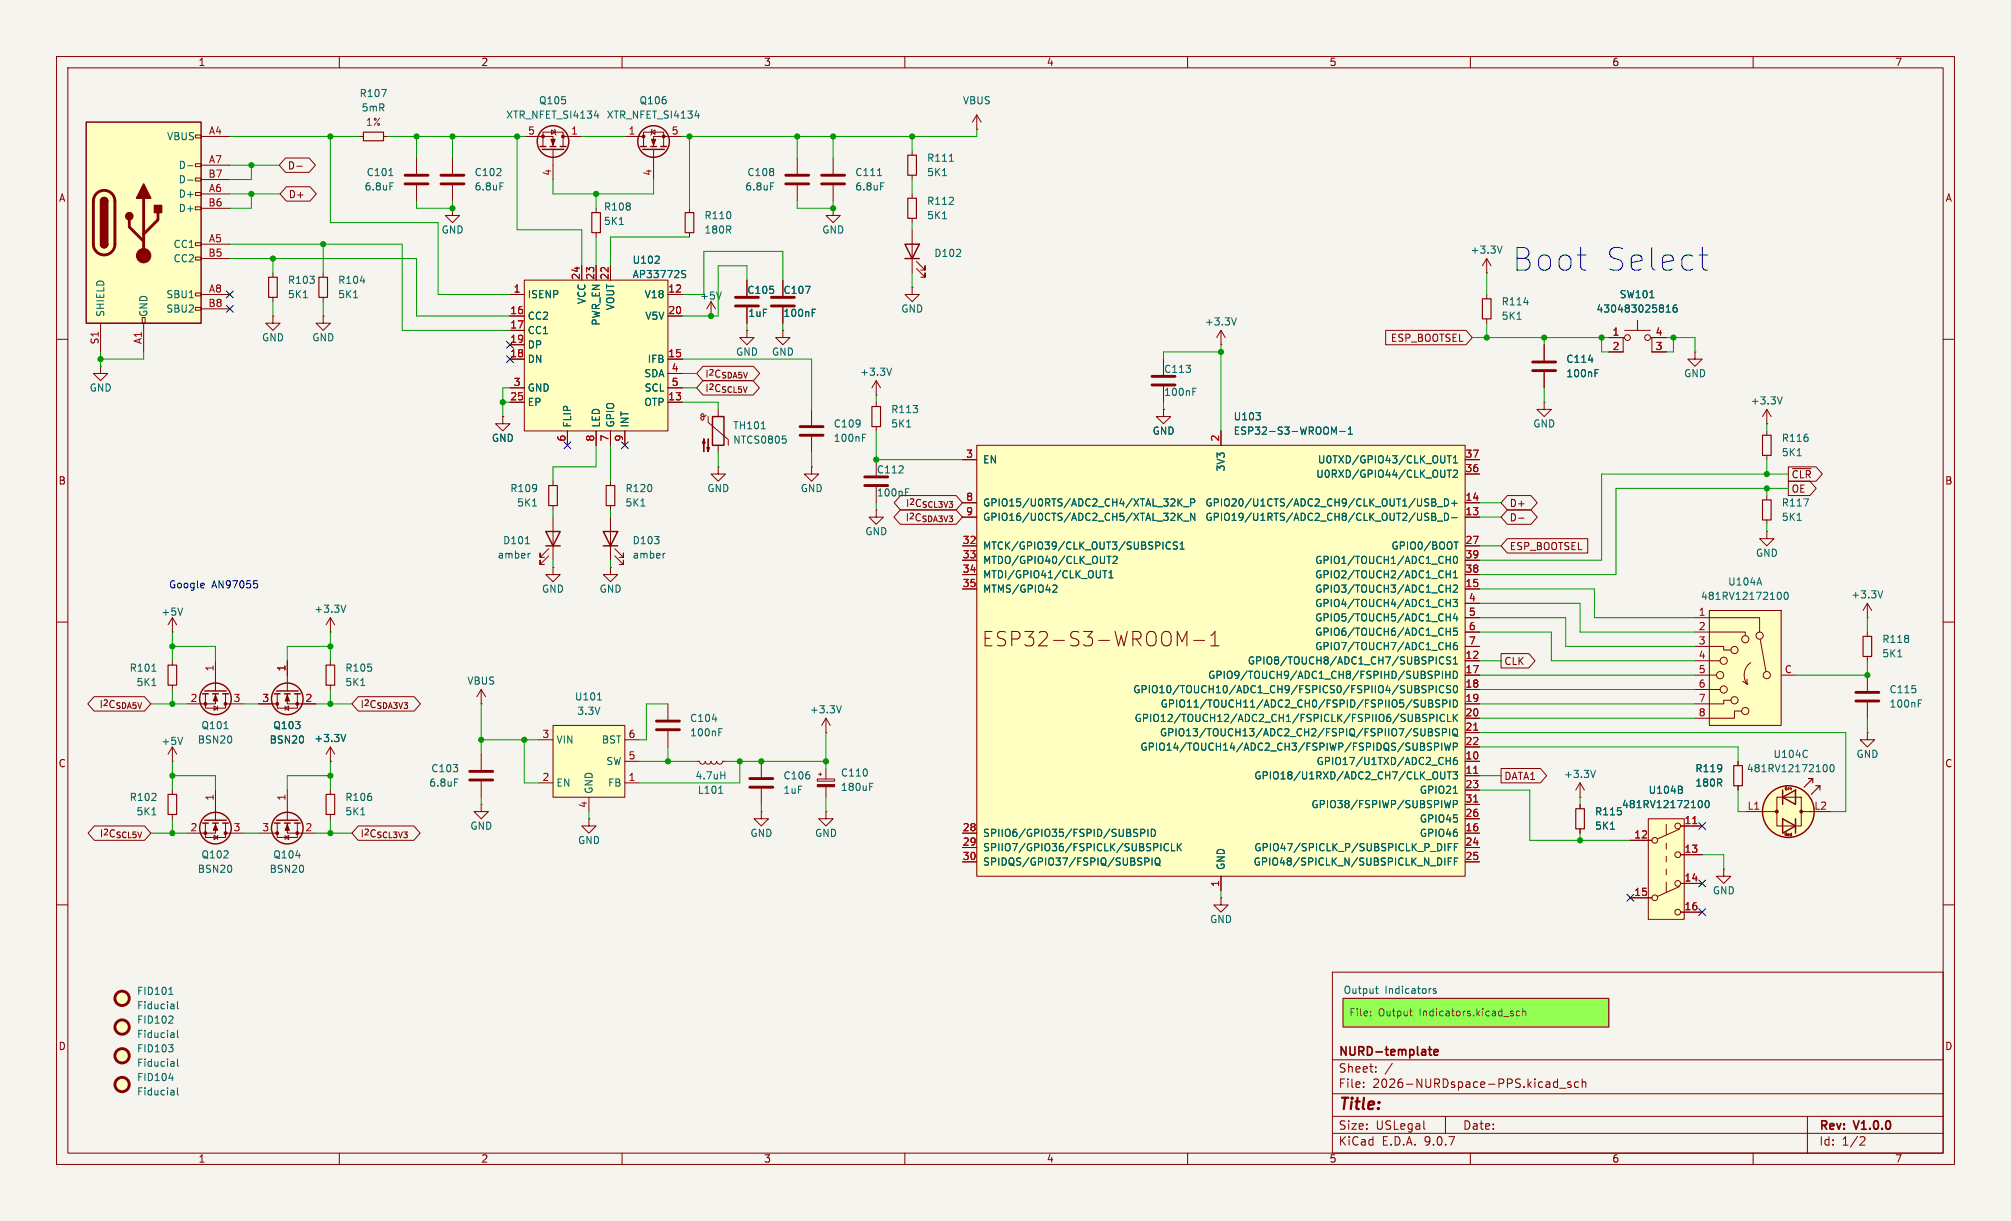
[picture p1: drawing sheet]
<svg xmlns="http://www.w3.org/2000/svg" width="356mm" height="216mm" viewBox="0 0 356 216" stroke-linecap="round" stroke-linejoin="round" font-family="sans-serif">
<defs><g id="words">
<g font-size="5.6" fill="#0000c2">
<text x="267.2" y="48.3">Boot</text>
<text x="283.4" y="48.3">Select</text>
</g>
<text font-size="3.5" fill="#840000" x="173.6" y="114.5">ESP32-S3-WROOM-1</text>
<text font-size="2.8" fill="#840000" x="236.6" y="196.8">Title:</text>
<g font-size="2.1" fill="#840000">
<text x="236.6" y="189.9">Sheet:</text>
<text x="236.6" y="187.1">NURD-template</text>
<text x="236.6" y="192.6">File:</text>
<text x="242.7" y="192.6">2026-NURDspace-PPS.kicad_sch</text>
<text x="236.6" y="202.8">KiCad</text>
<text x="236.6" y="200">Size:</text>
<text x="243.3" y="200">USLegal</text>
<text x="244.3" y="202.8">E.D.A.</text>
<text x="251.9" y="202.8">9.0.7</text>
<text x="258.6" y="200">Date:</text>
<text x="321.6" y="200.2">Rev:</text>
<text x="321.6" y="202.8">Id:</text>
<text x="325.7" y="202.8">1/2</text>
<text x="328" y="200.2">V1.0.0</text>
</g>
<g font-size="1.8" fill="#840000">
<text x="35" y="11.9">1</text>
<text x="85" y="11.9">2</text>
<text x="135" y="11.9">3</text>
<text x="185" y="11.9">4</text>
<text x="235" y="11.9">5</text>
<text x="285" y="11.9">6</text>
<text x="335" y="11.9">7</text>
<text x="10.3" y="35.9">A</text>
<text x="50.8" y="30.2">D-</text>
<text x="51" y="35.2">D+</text>
<text x="343.9" y="35.9">A</text>
<text x="245.8" y="60.6">ESP_BOOTSEL</text>
<text x="124.6" y="69.5">I^{2}C_{SCL5V}</text>
<text x="124.6" y="67">I^{2}C_{SDA5V}</text>
<text x="10.3" y="85.9">B</text>
<text x="160" y="89.9">I^{2}C_{SCL3V3}GPIO15/U0RTS/ADC2_CH4/XTAL_32K_P</text>
<text x="266.9" y="89.9">D+</text>
<text x="316.7" y="87.3">OE</text>
<text x="316.7" y="84.8">~{CLR}</text>
<text x="343.9" y="85.9">B</text>
<text x="160" y="92.4">I^{2}C_{SDA3V3}GPIO16/U0CTS/ADC2_CH5/XTAL_32K_N</text>
<text x="266.9" y="92.4">D-</text>
<text x="266.9" y="97.5">ESP_BOOTSEL</text>
<text x="265.9" y="117.8">CLK</text>
<text x="17.5" y="125.4">I^{2}C_{SDA5V}</text>
<text x="63.7" y="125.4">I^{2}C_{SDA3V3}</text>
<text x="10.3" y="135.9">C</text>
<text x="343.9" y="135.9">C</text>
<text x="265.9" y="138.1">DATA1</text>
<text x="17.5" y="148.3">I^{2}C_{SCL5V}</text>
<text x="63.7" y="148.3">I^{2}C_{SCL3V3}</text>
<text x="10.3" y="185.9">D</text>
<text x="343.9" y="185.9">D</text>
<text x="35" y="205.8">1</text>
<text x="85" y="205.8">2</text>
<text x="135" y="205.8">3</text>
<text x="185" y="205.8">4</text>
<text x="235" y="205.8">5</text>
<text x="285" y="205.8">6</text>
<text x="335" y="205.8">7</text>
</g>
<g font-size="1.8" fill="#006464">
<text x="63.5" y="17.4">R107</text>
<text x="63.9" y="19.9">5mR</text>
<text x="89.4" y="21.2">XTR_NFET_SI4134</text>
<text x="95.2" y="18.6">Q105</text>
<text x="107.2" y="21.2">XTR_NFET_SI4134</text>
<text x="113" y="18.6">Q106</text>
<text x="170.2" y="18.6">VBUS</text>
<text x="29.4" y="25">VBUS</text>
<text x="163.8" y="28.8">R111</text>
<text x="31.5" y="30.1">D-</text>
<text x="31.5" y="32.6">D-</text>
<text x="31.5" y="35.2">D+</text>
<text x="64.4" y="33.9">6.8uF</text>
<text x="64.7" y="31.3">C101</text>
<text x="83.8" y="31.3">C102</text>
<text x="83.8" y="33.9">6.8uF</text>
<text x="131.7" y="33.9">6.8uF</text>
<text x="132" y="31.3">C108</text>
<text x="151.1" y="31.3">C111</text>
<text x="151.1" y="33.9">6.8uF</text>
<text x="163.8" y="31.3">5K1</text>
<text x="31.5" y="37.7">D+</text>
<text x="78" y="41.5">GND</text>
<text x="106.7" y="37.4">R108</text>
<text x="106.7" y="40">5K1</text>
<text x="124.5" y="39">R110</text>
<text x="124.5" y="41.5">180R</text>
<text x="145.3" y="41.5">GND</text>
<text x="163.8" y="36.4">R112</text>
<text x="163.8" y="39">5K1</text>
<text x="30.6" y="44">CC1</text>
<text x="30.6" y="46.6">CC2</text>
<text x="111.8" y="46.8">U102</text>
<text x="165.1" y="45.6">D102</text>
<text x="259.9" y="45.1">+3.3V</text>
<text x="29.3" y="52.9">SBU1</text>
<text x="50.8" y="50.4">R103</text>
<text x="50.8" y="52.9">5K1</text>
<text x="59.7" y="50.4">R104</text>
<text x="59.7" y="52.9">5K1</text>
<text x="93.2" y="52.9">ISENP</text>
<text x="103.7" y="53.9" transform="rotate(-90 103.7 53.9)">VCC</text>
<text x="111.8" y="49.4">AP33772S</text>
<text x="113.9" y="52.9">V18</text>
<text x="123.7" y="53.2">+5V</text>
<text x="132" y="52.2">C105</text>
<text x="138.4" y="52.2">C107</text>
<text x="286.3" y="52.9">SW101</text>
<text x="18.6" y="56.1" transform="rotate(-90 18.6 56.1)">SHIELD</text>
<text x="26.3" y="56.1" transform="rotate(-90 26.3 56.1)">GND</text>
<text x="29.3" y="55.5">SBU2</text>
<text x="93.2" y="56.7">CC2</text>
<text x="93.2" y="59.3">CC1</text>
<text x="106.3" y="57.7" transform="rotate(-90 106.3 57.7)">PWR_EN</text>
<text x="108.8" y="55" transform="rotate(-90 108.8 55)">VOUT</text>
<text x="114" y="56.7">V5V</text>
<text x="132.2" y="56.2">1uF</text>
<text x="138.4" y="56.2">100nF</text>
<text x="159.3" y="55.5">GND</text>
<text x="213" y="57.8">+3.3V</text>
<text x="265.4" y="54.2">R114</text>
<text x="265.4" y="56.7">5K1</text>
<text x="282.2" y="55.5">430483025816</text>
<text x="46.2" y="60.6">GND</text>
<text x="55.1" y="60.6">GND</text>
<text x="93.2" y="61.8">DP</text>
<text x="93.2" y="64.4">DN</text>
<text x="114.4" y="64.4">IFB</text>
<text x="130.1" y="63.1">GND</text>
<text x="136.4" y="63.1">GND</text>
<text x="276.9" y="64.4">C114</text>
<text x="15.8" y="69.4">GND</text>
<text x="93.2" y="69.4">GND</text>
<text x="93.2" y="72">EP</text>
<text x="113.8" y="66.9">SDA</text>
<text x="113.8" y="72">OTP</text>
<text x="113.9" y="69.4">SCL</text>
<text x="152" y="66.6">+3.3V</text>
<text x="205.7" y="66.1">C113</text>
<text x="205.7" y="70.2">100nF</text>
<text x="276.9" y="66.9">100nF</text>
<text x="297.7" y="66.9">GND</text>
<text x="309.5" y="71.7">+3.3V</text>
<text x="101.2" y="75.7" transform="rotate(-90 101.2 75.7)">FLIP</text>
<text x="106.3" y="75.7" transform="rotate(-90 106.3 75.7)">LED</text>
<text x="108.8" y="75.7" transform="rotate(-90 108.8 75.7)">GPIO</text>
<text x="111.4" y="75.7" transform="rotate(-90 111.4 75.7)">INT</text>
<text x="129.5" y="76.1">TH101</text>
<text x="147.3" y="75.8">C109</text>
<text x="157.5" y="73.3">R113</text>
<text x="157.5" y="75.8">5K1</text>
<text x="203.7" y="77.1">GND</text>
<text x="218.1" y="74.5">U103</text>
<text x="218.1" y="77.1">ESP32-S3-WROOM-1</text>
<text x="271" y="75.8">GND</text>
<text x="86.9" y="78.3">GND</text>
<text x="129.5" y="78.7">NTCS0805</text>
<text x="147.3" y="78.3">100nF</text>
<text x="154.9" y="83.9">C112</text>
<text x="173.7" y="82.1">EN</text>
<text x="216.8" y="83.5" transform="rotate(-90 216.8 83.5)">3V3</text>
<text x="232.9" y="82.1">U0TXD/GPIO43/CLK_OUT1</text>
<text x="315" y="78.3">R116</text>
<text x="315" y="80.9">5K1</text>
<text x="90.1" y="87.2">R109</text>
<text x="91.3" y="89.8">5K1</text>
<text x="110.5" y="87.2">R120</text>
<text x="110.5" y="89.8">5K1</text>
<text x="125" y="87.2">GND</text>
<text x="141.5" y="87.2">GND</text>
<text x="154.9" y="88">100nF</text>
<text x="173.7" y="89.8">GPIO15/U0RTS/ADC2_CH4/XTAL_32K_P</text>
<text x="213" y="89.8">GPIO20/U1CTS/ADC2_CH9/CLK_OUT1/USB_D+</text>
<text x="232.6" y="84.7">U0RXD/GPIO44/CLK_OUT2</text>
<text x="315" y="89.8">R117</text>
<text x="152.9" y="94.8">GND</text>
<text x="173.7" y="92.3">GPIO16/U0CTS/ADC2_CH5/XTAL_32K_N</text>
<text x="213" y="92.3">GPIO19/U1RTS/ADC2_CH8/CLK_OUT2/USB_D-</text>
<text x="315" y="92.3">5K1</text>
<text x="87.9" y="99">amber</text>
<text x="88.9" y="96.4">D101</text>
<text x="111.8" y="96.4">D103</text>
<text x="111.8" y="99">amber</text>
<text x="173.7" y="97.4">MTCK/GPIO39/CLK_OUT3/SUBSPICS1</text>
<text x="173.7" y="99.9">MTDO/GPIO40/CLK_OUT2</text>
<text x="232.5" y="99.9">GPIO1/TOUCH1/ADC1_CH0</text>
<text x="245.9" y="97.4">GPIO0/BOOT</text>
<text x="310.4" y="98.7">GND</text>
<text x="95.7" y="105">GND</text>
<text x="105.9" y="105">GND</text>
<text x="173.7" y="102.5">MTDI/GPIO41/CLK_OUT1</text>
<text x="173.7" y="105">MTMS/GPIO42</text>
<text x="232.5" y="102.5">GPIO2/TOUCH2/ADC1_CH1</text>
<text x="232.5" y="105">GPIO3/TOUCH3/ADC1_CH2</text>
<text x="232.5" y="107.5">GPIO4/TOUCH4/ADC1_CH3</text>
<text x="300.7" y="106.3">481RV12172100</text>
<text x="305.5" y="103.7">U104A</text>
<text x="327.3" y="106">+3.3V</text>
<text x="28.4" y="109.1">+5V</text>
<text x="55.5" y="108.6">+3.3V</text>
<text x="232.5" y="110.1">GPIO5/TOUCH5/ADC1_CH4</text>
<text x="232.5" y="112.6">GPIO6/TOUCH6/ADC1_CH5</text>
<text x="332.7" y="113.9">R118</text>
<text x="22.8" y="119">R101</text>
<text x="61" y="119">R105</text>
<text x="220.5" y="117.7">GPIO8/TOUCH8/ADC1_CH7/SUBSPICS1</text>
<text x="232.5" y="115.2">GPIO7/TOUCH7/ADC1_CH6</text>
<text x="332.7" y="116.4">5K1</text>
<text x="24" y="121.5">5K1</text>
<text x="61" y="121.5">5K1</text>
<text x="82.5" y="121.3">VBUS</text>
<text x="101.6" y="124.1">U101</text>
<text x="200.3" y="122.8">GPIO10/TOUCH10/ADC1_CH9/FSPICS0/FSPIIO4/SUBSPICS0</text>
<text x="205.1" y="125.3">GPIO11/TOUCH11/ADC2_CH0/FSPID/FSPIIO5/SUBSPID</text>
<text x="213.5" y="120.2">GPIO9/TOUCH9/ADC1_CH8/FSPIHD/SUBSPIHD</text>
<text x="334" y="122.8">C115</text>
<text x="334" y="125.3">100nF</text>
<text x="28.4" y="131.9">+5V</text>
<text x="34.9" y="131.7">BSN20</text>
<text x="35.5" y="129.1">Q101</text>
<text x="47.6" y="131.7">BSN20</text>
<text x="48.2" y="129.1">Q103</text>
<text x="55.5" y="131.4">+3.3V</text>
<text x="98.3" y="131.7">VIN</text>
<text x="102" y="126.6">3.3V</text>
<text x="106.3" y="131.7">BST</text>
<text x="121.9" y="127.9">C104</text>
<text x="121.9" y="130.4">100nF</text>
<text x="143.1" y="126.3">+3.3V</text>
<text x="200.5" y="127.9">GPIO12/TOUCH12/ADC2_CH1/FSPICLK/FSPIIO6/SUBSPICLK</text>
<text x="205" y="130.4">GPIO13/TOUCH13/ADC2_CH2/FSPIQ/FSPIIO7/SUBSPIQ</text>
<text x="76.2" y="136.8">C103</text>
<text x="107.1" y="135.5">SW</text>
<text x="148.6" y="137.5">C110</text>
<text x="201.6" y="132.9">GPIO14/TOUCH14/ADC2_CH3/FSPIWP/FSPIDQS/SUBSPIWP</text>
<text x="232.7" y="135.5">GPIO17/U1TXD/ADC2_CH6</text>
<text x="276.5" y="137.8">+3.3V</text>
<text x="299.7" y="136.8">R119</text>
<text x="308.8" y="136.8">481RV12172100</text>
<text x="313.5" y="134.2">U104C</text>
<text x="328.2" y="134.2">GND</text>
<text x="22.8" y="141.8">R102</text>
<text x="61" y="141.8">R106</text>
<text x="75.8" y="139.3">6.8uF</text>
<text x="98.3" y="139.3">EN</text>
<text x="105" y="140.5" transform="rotate(-90 105 140.5)">GND</text>
<text x="107.4" y="139.3">FB</text>
<text x="122.9" y="138">4.7uH</text>
<text x="123.3" y="140.6">L101</text>
<text x="138.4" y="138">C106</text>
<text x="138.4" y="140.6">1uF</text>
<text x="148.6" y="140.1">180uF</text>
<text x="221.7" y="138">GPIO18/U1RXD/ADC2_CH7/CLK_OUT3</text>
<text x="231.8" y="143.1">GPIO38/FSPIWP/SUBSPIWP</text>
<text x="251" y="140.6">GPIO21</text>
<text x="286.7" y="143.1">481RV12172100</text>
<text x="291.4" y="140.6">U104B</text>
<text x="299.7" y="139.3">180R</text>
<text x="24" y="144.4">5K1</text>
<text x="61" y="144.4">5K1</text>
<text x="83.1" y="146.9">GND</text>
<text x="102.1" y="149.5">GND</text>
<text x="132.6" y="148.2">GND</text>
<text x="144" y="148.2">GND</text>
<text x="173.7" y="148.2">SPIIO6/GPIO35/FSPID/SUBSPID</text>
<text x="251" y="145.6">GPIO45</text>
<text x="251" y="148.2">GPIO46</text>
<text x="281.9" y="144.4">R115</text>
<text x="281.9" y="146.9">5K1</text>
<text x="34.9" y="154.5">BSN20</text>
<text x="35.5" y="152">Q102</text>
<text x="47.6" y="154.5">BSN20</text>
<text x="48.2" y="152">Q104</text>
<text x="173.7" y="150.7">SPIIO7/GPIO36/FSPICLK/SUBSPICLK</text>
<text x="173.7" y="153.3">SPIDQS/GPIO37/FSPIQ/SUBSPIQ</text>
<text x="216.8" y="153.9" transform="rotate(-90 216.8 153.9)">GND</text>
<text x="221.6" y="153.3">GPIO48/SPICLK_N/SUBSPICLK_N_DIFF</text>
<text x="221.7" y="150.7">GPIO47/SPICLK_P/SUBSPICLK_P_DIFF</text>
<text x="302.8" y="158.3">GND</text>
<text x="213.9" y="163.4">GND</text>
<text x="24.1" y="176.1">FID101</text>
<text x="24.1" y="178.7">Fiducial</text>
<text x="237.5" y="175.8">Output</text>
<text x="244.9" y="175.8">Indicators</text>
<text x="24.1" y="181.2">FID102</text>
<text x="24.1" y="183.7">Fiducial</text>
<text x="24.1" y="186.3">FID103</text>
<text x="24.1" y="191.4">FID104</text>
<text x="24.1" y="188.8">Fiducial</text>
<text x="24.1" y="193.9">Fiducial</text>
</g>
<g font-size="1.8" fill="#a90000">
<text x="36.8" y="23.9">A4</text>
<text x="93.3" y="23.9">5</text>
<text x="100.9" y="23.9">1</text>
<text x="111.1" y="23.9">1</text>
<text x="118.7" y="23.9">5</text>
<text x="36.8" y="29">A7</text>
<text x="36.8" y="31.5">B7</text>
<text x="36.8" y="34">A6</text>
<text x="97.5" y="31.2" transform="rotate(-90 97.5 31.2)">4</text>
<text x="115.3" y="31.2" transform="rotate(-90 115.3 31.2)">4</text>
<text x="36.8" y="36.6">B6</text>
<text x="36.8" y="45.5">B5</text>
<text x="36.8" y="42.9">A5</text>
<text x="36.8" y="51.8">A8</text>
<text x="90.7" y="51.8">1</text>
<text x="102.6" y="49.6" transform="rotate(-90 102.6 49.6)">24</text>
<text x="105.2" y="49.6" transform="rotate(-90 105.2 49.6)">23</text>
<text x="107.7" y="49.6" transform="rotate(-90 107.7 49.6)">22</text>
<text x="118.1" y="51.8">12</text>
<text x="36.8" y="54.4">B8</text>
<text x="90.1" y="55.6">16</text>
<text x="90.1" y="58.2">17</text>
<text x="118.1" y="55.6">20</text>
<text x="285" y="59.4">1</text>
<text x="292.7" y="59.4">4</text>
<text x="17.5" y="61" transform="rotate(-90 17.5 61)">S1</text>
<text x="25.1" y="60.9" transform="rotate(-90 25.1 60.9)">A1</text>
<text x="90.1" y="60.7">19</text>
<text x="90.1" y="63.2">18</text>
<text x="118.1" y="63.2">15</text>
<text x="118.7" y="65.8">4</text>
<text x="285" y="62">2</text>
<text x="292.7" y="62">3</text>
<text x="90.1" y="70.9">25</text>
<text x="90.7" y="68.3">3</text>
<text x="118.1" y="70.9">13</text>
<text x="118.7" y="68.3">5</text>
<text x="100.1" y="78.2" transform="rotate(-90 100.1 78.2)">6</text>
<text x="105.2" y="78.2" transform="rotate(-90 105.2 78.2)">8</text>
<text x="107.7" y="78.2" transform="rotate(-90 107.7 78.2)">7</text>
<text x="110.2" y="78.2" transform="rotate(-90 110.2 78.2)">9</text>
<text x="170.7" y="81">3</text>
<text x="215.6" y="78.2" transform="rotate(-90 215.6 78.2)">2</text>
<text x="259" y="81">37</text>
<text x="259" y="83.6">36</text>
<text x="170.7" y="88.6">8</text>
<text x="259" y="88.6">14</text>
<text x="170.7" y="91.2">9</text>
<text x="259" y="91.2">13</text>
<text x="170.1" y="96.3">32</text>
<text x="170.1" y="98.8">33</text>
<text x="170.1" y="101.3">34</text>
<text x="259" y="96.3">27</text>
<text x="259" y="98.8">39</text>
<text x="259" y="101.3">38</text>
<text x="170.1" y="103.9">35</text>
<text x="259" y="103.9">15</text>
<text x="259.6" y="106.4">4</text>
<text x="259.6" y="109">5</text>
<text x="259.6" y="111.5">6</text>
<text x="300.3" y="109">1</text>
<text x="300.3" y="111.5">2</text>
<text x="37.8" y="118.8" transform="rotate(-90 37.8 118.8)">1</text>
<text x="50.5" y="118.8" transform="rotate(-90 50.5 118.8)">1</text>
<text x="259" y="116.6">12</text>
<text x="259" y="119.1">17</text>
<text x="259.6" y="114">7</text>
<text x="300.3" y="114">3</text>
<text x="300.3" y="116.6">4</text>
<text x="300.3" y="119.1">5</text>
<text x="315.5" y="119.1">C</text>
<text x="33.6" y="124.2">2</text>
<text x="41.2" y="124.2">3</text>
<text x="46.3" y="124.2">3</text>
<text x="53.9" y="124.2">2</text>
<text x="259" y="121.7">18</text>
<text x="259" y="124.2">19</text>
<text x="300.3" y="121.7">6</text>
<text x="300.3" y="124.2">7</text>
<text x="95.8" y="130.6">3</text>
<text x="111.1" y="130.6">6</text>
<text x="259" y="126.7">20</text>
<text x="259" y="129.3">21</text>
<text x="259" y="131.8">22</text>
<text x="300.3" y="126.7">8</text>
<text x="111.1" y="134.4">5</text>
<text x="259" y="134.4">10</text>
<text x="259" y="136.9">11</text>
<text x="37.8" y="141.7" transform="rotate(-90 37.8 141.7)">1</text>
<text x="50.5" y="141.7" transform="rotate(-90 50.5 141.7)">1</text>
<text x="95.8" y="138.2">2</text>
<text x="103.9" y="142.9" transform="rotate(-90 103.9 142.9)">4</text>
<text x="111.1" y="138.2">1</text>
<text x="259" y="139.4">23</text>
<text x="259" y="142">31</text>
<text x="308.9" y="143.3">L1</text>
<text x="320.7" y="143.3">L2</text>
<text x="33.6" y="147.1">2</text>
<text x="41.2" y="147.1">3</text>
<text x="46.3" y="147.1">3</text>
<text x="53.9" y="147.1">2</text>
<text x="170.1" y="147.1">28</text>
<text x="170.1" y="149.6">29</text>
<text x="259" y="144.5">26</text>
<text x="259" y="147.1">16</text>
<text x="259" y="149.6">24</text>
<text x="288.9" y="148.3">12</text>
<text x="297.8" y="145.8">11</text>
<text x="170.1" y="152.1">30</text>
<text x="259" y="152.1">25</text>
<text x="297.8" y="150.9">13</text>
<text x="297.8" y="156">14</text>
<text x="215.6" y="156.9" transform="rotate(-90 215.6 156.9)">1</text>
<text x="288.9" y="158.5">15</text>
<text x="297.8" y="161">16</text>
</g>
<text font-size="1.8" fill="#840084" x="64.6" y="22.5">1%</text>
<g font-size="1.8" fill="#0000c2">
<text x="29.8" y="104.2">Google</text>
<text x="37.4" y="104.2">AN97055</text>
</g>
<g font-size="1.8" fill="#725600">
<text x="238.5" y="180">File:</text>
<text x="243.7" y="180">Output</text>
<text x="251.1" y="180">Indicators.kicad_sch</text>
</g>
<g font-size=".7" fill="#840000">
<text x="315.4" y="139.9">Grn</text>
<text x="315.4" y="148">Red</text>
</g>
</g></defs>
<path d="M0 0h355.6v215.9h-355.6z" fill="#f5f4ef" stroke="#f5f4ef" stroke-width=".18"/>
<g fill="none" stroke="#840000" stroke-width=".18">
<path d="M10 10h335.6v195.9h-335.6zM12 12h331.6v191.9h-331.6zM60 10v2M110 10v2M160 10v2M210 10v2M260 10v2M310 10v2M48.3 55.9v1.3h-1.3l1.3 1.2 1.2-1.2h-1.2M48.3 55.9h.1M10 60h2M343.6 60h2"/>
<path d="M10 110h2M343.6 110h2M10 160h2M235.6 171.9h108v32h-108zM237.5 176.5h47v5.1h-47zM343.6 160h2M235.6 197.4h108M235.6 193.4h108M235.6 187.4h108M241.1 192.1v.2M241.1 191.4v.1M243.3 189.4v.2"/>
<path d="M243.3 188.7v.1M246.2 188l-1.3 1.9M251.8 199.6l.2 .1M255.6 197.4v3M274.8 192.2h.6M274.8 191.4h.6M275.4 190.8v1.5M275.8 192.4h1.1M277.8 191.4l-.4-.1-.2 .2 .1 .2 .5 .2v.3h-.6M279.1 191.4l-.4-.1-.3 .3v.4l.2 .2h.5M279.8 191.4l.2-.1 .3 .1 .1 .9M279.8 190.8v1.5"/>
<path d="M319.6 197.4v6.5M60 203.9v2M110 203.9v2M160 203.9v2M210 203.9v2M235.6 200.4h108M260 203.9v2M310 203.9v2M329.1 201l.5 .1 .2 .3-1 1.1h1"/>
</g>
<path d="M252.6 185.6h.6M252.8 185.1v1.3l.4 .2M253.6 186.1l.7-.2-.1-.3h-.4l-.2 .2 .1 .7h.5" fill="none" stroke="#840000" stroke-width=".3"/>
<path d="M237.5 176.5h47v5.1h-47z" fill="#93ff52" stroke="#93ff52" stroke-width=".18"/>
<path d="M243.2 174.8h.5M243.4 174.4v1.1l.3 .2M253.9 174.9l-.3-.1-.2 .2 .1 .2 .4 .1v.3h-.5" fill="none" stroke="#006464" stroke-width=".18"/>
<path d="M242.4 179.5v.1M242.4 178.8v.2M249.2 178.8h.5M249.6 179.6h.1M268.7 178.8h-.3l-.3 .2 .1 .6h.5M269.3 178.9l.1-.1h.4v.8M269.3 178.4v1.2" fill="none" stroke="#725600" stroke-width=".18"/>
<path d="M291.5 144.8h6.3v17.8h-6.3z" fill="#ffffc2"/>
<g fill="none" stroke="#840000" stroke-width=".18">
<path d="M288.3 148.6h3.8M288.3 158.8h3.8M291.5 144.8h6.3v17.8h-6.3zM294.6 145.8v1.8M294.6 149.1v1M294.6 151.4v1M294.6 153.7v1M294.6 156v1.7M297 146.6l-3.9 1.7M297 156.8l-3.9 1.7M297.2 146.1h3.8M297.2 151.1h3.8"/>
<path d="M297.2 156.2h3.8M297.2 161.3h3.8"/>
<circle cx="292.6" cy="148.6" r=".51"/>
<circle cx="292.6" cy="158.8" r=".51"/>
<circle cx="296.7" cy="151.1" r=".51"/>
<circle cx="296.7" cy="156.2" r=".51"/>
<circle cx="296.7" cy="146.1" r=".51"/>
<circle cx="296.7" cy="161.3" r=".51"/>
</g>
<path d="M299.3 145.6h.8" fill="none" stroke="#a90000" stroke-width=".18"/>
<path d="M297.2 139.6l.3 .3v.3l-.2 .1M297.3 139.1l.2 .2-.2 .3M300.5 141.6l.1-.1a.68 .68 0 0 1 .4 .7 .68 .68 0 0 1-.4 .6h-.1M301.6 141.7l.2-.2a.68 .68 0 0 1 .4 .7 .68 .68 0 0 1-.4 .6l-.2-.1-.1-.4z" fill="none" stroke="#006464" stroke-width=".18"/>
<path d="M15.2 21.6h20.4v35.6h-20.4z" fill="#ffffc2"/>
<g fill="none" stroke="#840000" stroke-width=".18">
<path d="M34.5 23.9h1.1v.5h-1.1zM34.5 29h1.1v.5h-1.1zM34.5 31.5h1.1v.5h-1.1zM34.5 34h1.1v.5h-1.1zM34.5 36.6h1.1v.5h-1.1zM35.6 24.1h5M35.6 29.2h5M35.6 31.8h5M35.6 34.3h5M35.6 36.8h5M17.8 57.2v5M25.1 56.1h.6v1.1h-.6z"/>
<path d="M25.4 57.2v5M34.5 42.9h1.1v.5h-1.1zM34.5 45.5h1.1v.5h-1.1zM34.5 51.8h1.1v.5h-1.1zM34.5 54.4h1.1v.5h-1.1zM35.6 43.2h5M35.6 45.7h5M35.6 52.1h5M35.6 54.6h5"/>
</g>
<path d="M15.2 21.6h20.4v35.6h-20.4zM17.8 35.6a.64 .64 0 0 1 .6-.7 .64 .64 0 0 1 .6 .7M17.8 43.2a.64 .64 0 0 0 .6 .6 .64 .64 0 0 0 .6-.6" fill="none" stroke="#840000" stroke-width=".25"/>
<path d="M17.1 34.2a1.9 1.9 0 0 1 2-.4 1.9 1.9 0 0 1 1.2 1.8v7.6a1.91 1.91 0 0 1-1.9 1.9 1.91 1.91 0 0 1-1.9-1.9v-7.8l.2-.6zM22.9 38.9v1.2l2.5 2.6M25.4 35.1v10.1M27.9 37.6v1.3l-2.5 2.5" fill="none" stroke="#840000" stroke-width=".51"/>
<g fill="#840000" stroke="#840000" stroke-width=".25">
<path d="M17.8 35.6h1.2v7.6h-1.2z"/>
<path d="M18 35.1a.64 .64 0 0 1 .7-.1 .64 .64 0 0 1 .3 .6h-1.2z"/>
<path d="M17.8 43.2h1.2a.64 .64 0 0 1-.6 .6 .64 .64 0 0 1-.6-.6z"/>
<path d="M25.4 32.5l1.3 2.6h-2.6z"/>
<path d="M27.3 36.3h1.3v1.3h-1.3z"/>
<circle cx="22.9" cy="38.2" r=".63"/>
</g>
<circle cx="25.4" cy="45.2" r="1.27" fill="#840000" stroke="#840000" stroke-width=".18"/>
<path d="M33.2 29.3h.9M33.2 31.8h.9" fill="none" stroke="#006464" stroke-width=".18"/>
<path d="M172.7 78.7h86.4v76.2h-86.4z" fill="#ffffc2"/>
<g fill="none" stroke="#840000" stroke-width=".18">
<path d="M92.7 24.1h5.1v1.8M96 25.9v-2.5h3.6v2.5M97.5 23l.7 .4-.7 .3zM97.8 26.4v5.4M98 22.9l.2 .1v.7l.1 .2M99.6 24.1h3.3M48.3 48.3v.7M48.3 52.6v.7M57.1 55.9v1.3h-1.2l1.2 1.2 1.3-1.2h-1.3M57.1 55.9h.1M57.1 48.3v.7M57.1 52.6v.7"/>
<path d="M262.9 48.3h.1M262.9 45.7v2.6M262.9 52.1v.7M262.9 56.4v.8M262.9 45.7l-.8 1.3M262.9 45.7l.8 1.3M284.5 59.7h2.5M287.3 59.7h-.3v2.5h-2.5M287.3 58.4h4.5M289.6 56.6v1.8M291.8 59.7h.3v2.5h2.5M292.1 59.7h2.5"/>
<path d="M17.8 64.8v1.2h-1.3l1.3 1.3 1.2-1.3h-1.2M17.8 64.8h.1M88.9 73.7v1.2h-1.3l1.3 1.3 1.3-1.3h-1.3M88.9 73.7h.1M124.5 73.4v.7l-.2 .2-.3-.1-.2-.4M124.5 73.4l-.3-.2-.2 .2 .1 .2 .3 .1 .4-.3M125.2 73.7v1l3.6 3v1M127 72.4v1.3M127 78.7v1.3M172.7 78.7h86.4v76.2h-86.4zM205.7 72.4v1.3h-1.2l1.2 1.2 1.3-1.2h-1.3M205.7 72.4h.1"/>
<path d="M205.7 63.5v2.8M205.7 68.3v2.8M215.9 76.2v2.5M299.7 62.2v1.3h-1.3l1.3 1.3 1.3-1.3h-1.3M299.7 62.2h.1M97 98.3l-1.5 1.5v-.7v.7h.8M97 97l-1.5 1.6v-.8v.8h.8M97.8 85.1v.8M97.8 89.4v.8M97.8 91.4v7.7M127 82.6v1.2h-1.3l1.3 1.3 1.3-1.3h-1.3M127 82.6h.1"/>
<path d="M170.2 81.3h2.5M170.2 96.5h2.5M170.2 99.1h2.5M259.1 81.3h2.5M259.1 96.5h2.5M259.1 99.1h2.5M259.1 83.8h2.5M259.1 88.9h2.5M259.1 91.4h2.5M312.4 94v1.3h-1.3l1.3 1.2 1.3-1.2h-1.3M312.4 94h.1M312.4 87.6v.8"/>
<path d="M312.4 91.9v.8M30.5 111.8h.1M30.5 109.2l-.8 1.3M30.5 109.2l.7 1.3M30.5 109.2v2.6M58.4 111.8h.1M58.4 109.2l-.7 1.3M58.4 109.2l.8 1.3M58.4 109.2v2.6M170.2 101.6h2.5M170.2 104.1h2.5M209 113.5l.9-1.8v2.5"/>
<path d="M211.1 113.2h1.9M214.1 114.2h1.5M214.1 112.4l.7-.7v2.5M259.1 101.6h2.5M259.1 104.1h2.5M259.1 106.7h2.5M259.1 109.2h2.5M259.1 111.8h2.5M259.1 114.3h2.5M259.1 116.8h2.5M259.1 119.4h2.5M259.1 121.9h2.5"/>
<path d="M259.1 124.5h2.5M259.1 127h2.5M259.1 129.5h2.5M259.1 132.1h2.5M259.1 134.6h2.5M259.1 137.2h2.5M259.1 139.7h2.5M170.2 147.3h2.5M170.2 149.9h2.5M170.2 152.4h2.5M215.9 158.8v1.2h-1.3l1.3 1.3 1.3-1.3h-1.3M215.9 158.8h.1"/>
<path d="M215.9 154.9v2.6M259.1 147.3h2.5M259.1 149.9h2.5M259.1 152.4h2.5M259.1 142.2h2.5M259.1 144.8h2.5M304.8 153.7v1.2h-1.3l1.3 1.3 1.3-1.3h-1.3M304.8 153.7h.1"/>
<circle cx="287.8" cy="59.7" r=".51"/>
<circle cx="291.3" cy="59.7" r=".51"/>
</g>
<g fill="none" stroke="#006464" stroke-width=".18">
<path d="M105.1 20.5h.8M105.7 20.1v.8M53.6 52.6h.8M62.5 52.6h.7M63.7 49.7h.8M265.6 43.5l-.4 1.3M268.3 56.5h.7M269.5 53.5h.8M291.7 52.6h.8M294.6 55.2h.8M294.6 54.3l.4-.4v1.3M296.5 53.9l-.4 .1a.86 .86 0 0 0 0 1.2l.4-.1 .1-.5-.3-.2h-.2l-.3 .2"/>
<path d="M134.6 75.8h.7M138.4 77.1h.6M138.8 77.6l.2 .2v.3l-.2 .3M210.9 69.3h.5M210.9 68.7h.6M222.1 73h.8l-.5 .5M222.8 73.6v.5M235.9 76.4l.4-.9v1.3M236.9 76.3h1M238.4 76.8h.7M238.4 75.9l.4-.4v1.3M92.9 96.1h.7"/>
<path d="M93.7 97.8l-.2 .1M94.2 89.5h.7M195.7 98.4h.8M196.1 98.4v1.2M196.8 98.5l.5-.1 .2 .3-.7 .9h.7M207 96a.6 .6 0 0 0-.9 .4 .6 .6 0 0 0 .6 .7l.3-.1M208.2 95.9l-.5-.1-.2 .2v.3l.6 .3 .1 .3-.3 .2-.4-.1M208.3 88.2v1.3M208.3 90.7v1.3M208.5 88.8l.5 .7M208.5 91.3l.5 .7M208.7 97.1h.7"/>
<path d="M208.7 96.2l.3-.4v1.3M209 88.2l-.7 .7M209 90.7l-.7 .8M209.3 89.6h.9M209.3 92.1h.9M210.5 88.9l.6-.1 .2-.2-.1-.3-.7-.1v1.3M211.3 90.7v1.3l-.8-1.3v1.3M252.5 90.7l.1 .1M252.6 91.5v.4M253.2 88.2h.4l.3 .3-.3 .3 .3 .1v.3l-.2 .3h-.5zM253.2 90.7h.4l.3 .3-.3 .4 .3 .1v.3l-.2 .2h-.5zM253.2 88.8h.4"/>
<path d="M253.2 91.4h.4M254.2 89.6h.9M254.2 92.1h.9M255.4 88.2a.64 .64 0 0 1 .8 .6 .64 .64 0 0 1-.8 .7zM255.4 90.7a.64 .64 0 0 1 .8 .7 .64 .64 0 0 1-.8 .6zM255.7 99h.8M255.9 80.6h.7M255.9 83.1h.7M256.3 80.6v1.3M256.3 83.1v1.3M256.5 98.4v1.2M256.7 89h1"/>
<path d="M256.7 91.5h1M257 81.9h.7M257 81l.4-.4v1.3M257 83.3l.5-.2 .2 .4-.8 .9h.8M257.1 95.8h.7M257.1 98.5l.2-.1a.68 .68 0 0 1 .4 .6 .68 .68 0 0 1-.4 .6l-.2-.1-.1-.3zM257.2 88.5v1M257.5 95.8v1.3M317.8 92h.7M318.9 88.2h.9l-.6 1.3M32.3 107.5l-.4 1.3M61.1 107l-.4 1.3"/>
<path d="M186.4 103.4l.4 .1 .1 .3-.8 .9h.8M195 100.9h.7M195.4 100.9v1.3M196.1 102.2h.7M196.1 101.3l.4-.4v1.3M253.8 119.4l.6-.1 .1-.2v-.3l-.7-.1v1.3M255.1 118.7v1.3M255.3 116.3a.6 .6 0 0 0-.8 .4 .6 .6 0 0 0 .6 .7l.2-.1M255.7 118.7v1.3M255.7 119.3h.7M255.7 100.9v1.3M255.7 101.5h.8"/>
<path d="M255.7 104.1h.8M255.7 106.6h.8M255.7 109.1h.8M255.7 111.7h.8M255.7 114.2h.8M256.4 118.7v1.3M256.5 100.9v1.3M256.5 103.4v1.3M256.5 106v1.3M256.5 108.5v1.3M256.5 111.1v1.2M256.5 113.6v1.3"/>
<path d="M256.5 116.2l-.5-.1-.2 .2v.3l.6 .3 .1 .3-.2 .2h-.5M256.9 106h.8l-.4 .5 .4 .1v.5l-.2 .2-.6-.2M257 118.7a.64 .64 0 0 1 .7 .6 .64 .64 0 0 1-.7 .7zM257 102.2h.7M257 103.6l.5-.2 .2 .4-.8 .9h.8M257 101.3l.4-.4v1.3M257 116.5l.4-.4v1.3M257 117.4h.7M257.3 108.5l-.3 .9h.8M257.6 113.6l-.4 .1a.86 .86 0 0 0 0 1.2l.5-.1v-.5l-.2-.2-.4 .1-.1 .1M257.6 109v.8M257.7 111.1h-.6l-.1 .6 .2-.1h.4l.1 .2v.4l-.2 .1-.5-.1"/>
<path d="M251.6 126.7l.7 .5-.3 .4-.4-.1M252 128.8v1.1l-.3 .2M252 123.8v1l-.1 .2h-.3M252.2 121.3l-.5-.1-.2 .2v.3l.5 .3 .2 .3-.3 .2-.5-.1M252.3 126.4l-.5-.1-.2 .3M252.6 128.8h.4l.2 .3-.2 .4 .2 .1 .1 .3-.2 .2h-.5zM252.6 129.5h.4M252.6 123.8h.5l.2 .2-.2 .4 .2 .1 .1 .3-.3 .2h-.5zM252.6 124.4h.5M252.7 121.9l.6-.1 .1-.1v-.3l-.7-.2v1.3M252.8 127l.6-.1 .1-.2v-.3l-.7-.1v1.3M253.1 131.5l-.5-.1-.1 .1v.4l.5 .2 .1 .3-.2 .3-.5-.1"/>
<path d="M253.7 132.1l.6-.1 .1-.2-.1-.3-.6-.1v1.3M254 121.2v1.3M254.1 126.3v1.3M254.5 128.9l-.5-.1-.1 .2v.3l.5 .3 .1 .3-.2 .2h-.5M254.6 123.8h-.5l-.2 .1v.4l.6 .2 .1 .3-.3 .2h-.4M254.8 136.5v1l.2 .2h.4l.1-.2v-1M254.9 131.4v1.3M255.1 129.5h.6l.1-.2-.1-.3-.6-.2v1.3M255.1 124.4h.6l.1-.2v-.3l-.7-.1v1.2M255.3 121.4a.6 .6 0 0 0-.8 .4 .6 .6 0 0 0 .6 .7l.2-.1M255.4 126.4a.6 .6 0 0 0-.8 .5 .6 .6 0 0 0 .6 .7l.2-.1M255.4 131.4l.3 1.3 .3-.9 .2 .9 .3-1.3"/>
<path d="M255.7 133.9v1.3M255.7 134.5h.8M255.9 136.5h.7M256 126.3v1.3h.6M256.3 136.5v1.2M256.3 128.8v1.3M256.4 123.8v1.2M256.5 133.9v1.3M256.5 121.3l-.5-.1-.2 .2v.3l.6 .3 .1 .3-.2 .2-.5-.1M256.9 136.5h.8l-.4 .5 .4 .1v.5l-.2 .1-.6-.1M257 123.8a.64 .64 0 0 1 .7 .6 .64 .64 0 0 1-.7 .6zM257 132.1l.6-.1 .1-.2v-.3l-.7-.1v1.3"/>
<path d="M257 126.3v1.3M257.1 128.9l.1-.1a.43 .43 0 0 1 .5 .5v.4a.42 .42 0 0 1-.4 .4 .42 .42 0 0 1-.4-.4v-.4zM257.1 121.4l.2-.2a.68 .68 0 0 1 .4 .7 .68 .68 0 0 1-.4 .6l-.2-.1-.1-.4zM257.1 129.8l.7 .4M257.2 126.9l.5 .7M257.6 133.9l-.4 .1a.86 .86 0 0 0 0 1.2l.5-.1v-.4l-.2-.3-.4 .1-.1 .2M257.7 126.3l-.7 .7M200.7 147.2l.4 .2 .1 .3-.3 .2h-.3M200.7 146.6l.5 .1M201.7 147.3l.6-.1 .1-.1v-.3l-.7-.2v1.3M202.4 152.4l.6-.1 .2-.2-.1-.3-.7-.1v1.3M203 146.6v1.3"/>
<path d="M203.6 146.6a.64 .64 0 0 1 .7 .7 .64 .64 0 0 1-.7 .6zM203.7 151.7v1.3M204.3 151.9l.3-.2a.43 .43 0 0 1 .5 .4v.5a.42 .42 0 0 1-.4 .4 .42 .42 0 0 1-.4-.4zM204.5 152.7l.7 .4M205.3 149.2v1.2M206.6 149.3a.6 .6 0 0 0-.8 .4 .6 .6 0 0 0 .6 .7l.2-.1M207.2 149.2v1.2h.6M208.2 149.2v1.2M208.4 149.7l.5 .7M208.9 149.2l-.7 .7M255.5 149.2v1.2M255.5 151.7v1.3"/>
<path d="M256.1 149.8h.4M256.1 152.3h.4M256.5 141.5l-.3 1.3-.2-.9-.3 .9M256.7 149.2h-.6v1.2M256.7 151.7h-.6v1.3M257 142.2h.6l.1-.2v-.3l-.7-.2v1.3M257 140.3h.7M257.2 149.8h.4M257.2 152.3h.4M257.8 149.2h-.6v1.2M257.8 151.7h-.6v1.3"/>
</g>
<path d="M260.6 129.1h.7M260.6 136.7h.7M260.6 141.8h.7" fill="none" stroke="#a90000" stroke-width=".18"/>
<path d="M47.5 49h1.5v3.6h-1.5zM56.4 49h1.5v3.6h-1.5zM262.1 52.8h1.6v3.6h-1.6zM97 85.9h1.6v3.5h-1.6zM311.7 88.4h1.5v3.5h-1.5z" fill="none" stroke="#840000" stroke-width=".2"/>
<g fill="none" stroke="#840000" stroke-width=".25">
<path d="M95.5 25.9h1M95.9 26.4h3.8M97.3 25.9h1M99.1 25.9h1M126 73.7h2v5h-2zM96.5 94h2.6l-1.3 2.5zM96.5 96.5h2.6"/>
<circle cx="97.8" cy="25" r="2.79"/>
</g>
<g fill="#840000" stroke="#840000" stroke-width=".18">
<path d="M124.5 77.6l.2 .8h-.5l.3-.8v2.3z"/>
<path d="M125.2 77.6v2.3l-.2-.8h.5l-.3 .8z"/>
<path d="M97.4 24.6h.8l-.4 1.1z"/>
<circle cx="99.6" cy="24.1" r=".25"/>
<circle cx="96" cy="24.1" r=".25"/>
</g>
<path d="M203.7 66.5h4.1M203.7 68.1h4.1" fill="none" stroke="#840000" stroke-width=".51"/>
<path d="M92.7 49.5h25.4v26.7h-25.4z" fill="#ffffc2"/>
<g fill="none" stroke="#840000" stroke-width=".18">
<path d="M63.5 24.1h.8M67.8 24.1h.8M73.7 27.9v2.8M73.7 32.8v2.8M80 36.8v1.3h-1.3l1.3 1.3 1.3-1.3h-1.3M80 36.8h.1M80 27.9v2.8M80 32.8v2.8M90.2 52.1h2.5M90.2 55.9h2.5M90.2 58.4h2.5M92.7 49.5h25.4v26.7h-25.4z"/>
<path d="M102.9 47v2.5M105.4 47v2.5M107.9 47v2.5M118.1 52.1h2.5M118.1 55.9h2.5M215.9 58.4l-.8 1.3M215.9 58.4l.8 1.3M215.9 58.4v2.6M90.2 61h2.5M90.2 63.5h2.5M90.2 68.6h2.5M90.2 71.1h2.5"/>
<path d="M100.3 76.2v2.5M105.4 76.2v2.5M107.9 76.2v2.5M110.5 76.2v2.5M118.1 63.5h2.5M118.1 68.6h2.5M118.1 71.1h2.5M118.1 66h2.5M215.9 61h.1M85.1 133.4v2.7M85.1 138.2v2.8M118.1 124.5v2.8"/>
<path d="M118.1 129.3v2.8M123.2 134.6h.5l.1 .4 .4 .1 .4-.1 .1-.4 .2 .4 .3 .1 .4-.1 .1-.4 .2 .4 .3 .1 .4-.1 .1-.4 .2 .4 .4 .1 .3-.1 .2-.4h.5M85.1 142.2v1.3h-1.3l1.3 1.3 1.3-1.3h-1.3M85.1 142.2h.1M104.1 144.8v1.3h-1.2l1.2 1.2 1.3-1.2h-1.3M104.1 144.8h.1"/>
</g>
<g fill="none" stroke="#006464" stroke-width=".18">
<path d="M67.5 15.8h.8l-.5 1.3M68.8 31.1h.7M69 32.3h.6M88.4 32.3h.6M115.8 46.6h.8M116.5 45.4v.4M120.8 48.4l.3 .1 .1 .4-.2 .2h-.3M120.8 47.8l.4 .1M218.6 56.2l-.4 1.3M80.4 137.7h.6M126 127.2h.7M127.1 129.5h.4"/>
<path d="M127.1 128.8h.6M127.5 137.1h.7M128.2 136.5v1.2M127.1 140.3h.7M29.9 175.8h.7M30.1 174.8l.1-.2v1.2M30.5 179.7l.1 .2-.1 .3-.7 .7h.8M30.7 177.6l.1 .8M30.8 178.3l-.1 .1M30.8 177.8l-.1 .1M31.4 177.1v1.1l.2 .2M29.8 184.7h.8l-.4 .5"/>
<path d="M29.9 190.7h.8M30.5 185.3l.1 .2-.1 .4M30.7 182.7l.1 .8M30.7 187.8l.1 .7M30.7 192.8l.1 .8M30.8 188.5h-.1M30.8 188l-.1 .1M30.8 193.6h-.1M30.8 193.1h-.1M30.8 183.4l-.1 .1M30.8 182.9l-.1 .1M31.4 182.2v1.1l.2 .2"/>
<path d="M31.4 187.3v1.1l.2 .1M31.4 192.3v1.1l.2 .2"/>
</g>
<g fill="none" stroke="#840000" stroke-width=".51">
<path d="M71.6 31h4.1M71.6 32.5h4.1M78 31h4M78 32.5h4M83.1 136.4h4M83.1 137.9h4M116.1 127.5h4M116.1 129h4"/>
<circle cx="21.6" cy="176.5" r="1.27"/>
<circle cx="21.6" cy="191.8" r="1.27"/>
<circle cx="21.6" cy="186.7" r="1.27"/>
<circle cx="21.6" cy="181.6" r="1.27"/>
</g>
<path d="M64.3 23.4h3.5v1.5h-3.5z" fill="none" stroke="#840000" stroke-width=".2"/>
<g fill="#ffffc2" stroke="#ffffc2" stroke-width=".18">
<circle cx="21.6" cy="176.5" r="1.27"/>
<circle cx="21.6" cy="186.7" r="1.27"/>
<circle cx="21.6" cy="191.8" r="1.27"/>
<circle cx="21.6" cy="181.6" r="1.27"/>
</g>
<path d="M97.8 128.3h12.7v12.7h-12.7z" fill="#ffffc2"/>
<g fill="none" stroke="#840000" stroke-width=".18">
<path d="M161.3 26.7v.7M161.3 31v.8M143.5 72.4v2.8M143.5 77.2v2.8M154.9 69.9h.1M154.9 67.3v2.6M154.9 71.1v.8M154.9 75.4v.8M154.9 67.3l-.7 1.3M154.9 67.3l.8 1.3M273 71.1v1.3h-1.2l1.2 1.3 1.3-1.3h-1.3M273 71.1h.1"/>
<path d="M273 61v2.8M273 65.8v2.8M312.4 74.9h.1M312.4 72.4v2.5M312.4 76.2v.8M312.4 72.4l-.7 1.3M312.4 72.4l.8 1.3M107.9 85.1v.8M107.9 89.4v.8M107.9 91.4v7.7M108.7 98.3l1.5 1.5v-.7v.7h-.7M108.7 97l1.5 1.6v-.8v.8h-.7"/>
<path d="M143.5 82.6v1.2h-1.3l1.3 1.3 1.3-1.3h-1.3M143.5 82.6h.1M154.9 90.2v1.2h-1.2l1.2 1.3 1.3-1.3h-1.3M154.9 90.2h.1M154.9 81.3v2.8M154.9 86.1v2.8M312.4 80.5v.8M30.5 116.8v.8M97.8 100.3v1.3h1.3l-1.3 1.3-1.3-1.3h1.3M97.8 100.3h.1M107.9 100.3v1.3h-1.2l1.2 1.3 1.3-1.3h-1.3M107.9 100.3h.1"/>
<path d="M330.2 109.2h.1M330.2 106.7l-.8 1.3M330.2 106.7l.8 1.3M330.2 106.7v2.5M30.5 121.2v.7M30.5 139.7v.8M38.1 139.7v5.3M50.8 139.7v5.3M85.1 124.5h.1M85.1 121.9l-.8 1.3M85.1 121.9l.8 1.3M85.1 121.9v2.6"/>
<path d="M95.2 130.8h2.6M95.2 138.4h2.6M97.8 128.3h12.7v12.7h-12.7zM110.5 130.8h2.5M110.5 138.4h2.5M110.5 134.6h2.5M134.6 134.6v2.8M134.6 139.4v2.8M144.5 137.7h3.1v.4h-3.1zM144.8 136.9h.5M145 136.7v.5M146 129.5h.1"/>
<path d="M146 127v2.5M146 135.9v1.8M146 139.1v1.9M146 127l-.7 1.3M146 127l.8 1.3M30.5 144v.8M36.3 145.5v2.6h3.6v-2.6M37.8 147.7l.7 .4-.7 .4zM38.1 145.5v1.8h-5.1M38.5 147.7v.8M39.9 147.3h3.3M45.7 147.3h3.3"/>
<path d="M49 145.5v2.6h3.6v-2.6M50.4 148.1l.7-.4v.8zM50.4 147.7v.8M50.8 145.5v1.8h5.1M104.1 141v2.5M134.6 143.5v1.3h-1.3l1.3 1.3 1.3-1.3h-1.3M134.6 143.5h.1M146 143.5v1.3h-1.2l1.2 1.3 1.3-1.3h-1.3M146 143.5h.1"/>
</g>
<g fill="none" stroke="#006464" stroke-width=".18">
<path d="M166.7 31.1h.7M167.9 28.5h.7M152.5 77.4h.4M152.5 76.8h.6M157.7 65.1l-.5 1.3M160.3 75.5h.7M280.9 63.7h.8M282.1 66h.4M282.1 65.3h.6M315.1 70.2l-.4 1.2M113.3 89.5h.7M117.6 97.8l-.2 .1"/>
<path d="M160.1 87h.5M160.1 86.4h.6M317.8 80.6h.7M26.9 118.7h.7M332.9 104.5l-.4 1.2M26.9 121.2h.7M105.7 123.8h.7M148.8 124.8l-.5 1.3M153.8 139.1h.4M153.8 138.5h.6M26.9 144.1h.7"/>
</g>
<g fill="none" stroke="#840000" stroke-width=".25">
<path d="M106.7 94h2.5l-1.3 2.5zM106.7 96.5h2.5M35.8 145.5h1M36.2 145h3.8M37.6 145.5h1M39.4 145.5h1M48.5 145.5h1M48.9 145h3.8M50.3 145.5h1M52.1 145.5h1"/>
<circle cx="38.1" cy="146.4" r="2.79"/>
<circle cx="50.8" cy="146.4" r="2.79"/>
</g>
<g fill="#840000" stroke="#840000" stroke-width=".18">
<path d="M50.8 145.8l.4 1h-.8z"/>
<path d="M144.5 138.7h3.1v.4h-3.1z"/>
<path d="M38.1 145.8l.4 1h-.8z"/>
<circle cx="49" cy="147.3" r=".25"/>
<circle cx="52.6" cy="147.3" r=".25"/>
<circle cx="39.9" cy="147.3" r=".25"/>
<circle cx="36.3" cy="147.3" r=".25"/>
</g>
<path d="M141.5 75.4h4M141.5 77h4M271 64h4.1M271 65.5h4.1M152.9 84.3h4.1M152.9 85.9h4.1M132.6 137.7h4.1M132.6 139.2h4.1" fill="none" stroke="#840000" stroke-width=".51"/>
<path d="M160.5 27.4h1.6v3.6h-1.6zM154.2 71.9h1.5v3.5h-1.5zM311.7 77h1.5v3.5h-1.5zM107.2 85.9h1.5v3.5h-1.5zM29.7 117.6h1.5v3.6h-1.5zM29.7 140.5h1.5v3.5h-1.5z" fill="none" stroke="#840000" stroke-width=".2"/>
<path d="M302.3 108h12.7v20.3h-12.7z" fill="#ffffc2"/>
<g fill="none" stroke="#840000" stroke-width=".18">
<path d="M50.5 27.9h4.2l1.1 1.3-1.1 1.3h-4.2l-1.1-1.3zM50.6 33h4.2l1.1 1.3-1.1 1.3h-4.2l-1.1-1.3zM52.5 29.4h.9M105.4 36.8v.8M110.5 24.1h3.3M113.8 25.9v-2.5h3.5v2.5M115.2 23.4l.6-.4v.7zM115.3 22.9l-.1 .1v.7l-.1 .2M115.6 26.4v5.4M120.6 24.1h-5v1.8M121.9 36.8v.8M141 27.9v2.8"/>
<path d="M141 32.8v2.8M147.3 36.8v1.3h-1.3l1.3 1.3 1.3-1.3h-1.3M147.3 36.8h.1M147.3 27.9v2.8M147.3 32.8v2.8M161.3 34.3v.8M161.3 38.6v.8M172.7 22.9h.1M172.7 20.3l-.7 1.3M172.7 20.3l.8 1.3M172.7 20.3v2.6M90.2 52.1h2.5"/>
<path d="M90.2 55.9h2.5M90.2 58.4h2.5M102.9 47v2.5M105.4 41.1v.8M105.4 47v2.5M107.9 47v2.5M118.1 52.1h2.5M118.1 55.9h2.5M121.9 41.1v.8M125.7 55.9h.1M125.7 53.3l-.7 1.3M125.7 53.3l.8 1.3"/>
<path d="M125.7 53.3v2.6M132.1 58.4v1.3h-1.3l1.3 1.3 1.2-1.3h-1.2M132.1 58.4h.1M132.1 49.5v2.8M132.1 54.4v2.8M138.4 58.4v1.3h-1.2l1.2 1.3 1.3-1.3h-1.3M138.4 58.4h.1M138.4 49.5v2.8M138.4 54.4v2.8M161.3 50.8v1.3h-1.3l1.3 1.2 1.3-1.2h-1.3M161.3 50.8h.1M161.3 40.6v7.7"/>
<path d="M162.1 47.5l1.5 1.5v-.7v.7h-.8M162.1 46.2l1.5 1.6v-.8v.8h-.8M245 58.4h14.2l1.1 1.3-1.1 1.3h-14.2zM284.5 59.7h2.5M292.1 59.7h2.5M88.9 73.7h.1M90.2 61h2.5M90.2 63.5h2.5M90.2 68.6h2.5M90.2 71.1h2.5M100.3 76.2v2.5M105.4 76.2v2.5"/>
<path d="M107.9 76.2v2.5M110.5 76.2v2.5M118.1 63.5h2.5M118.1 68.6h2.5M118.1 71.1h2.5M118.1 66h2.5M124.3 67.3h8.9l1.1 1.3-1.1 1.3h-8.9l-1.1-1.3zM124.3 64.8h8.9l1.1 1.2-1.1 1.3h-8.9l-1.1-1.3zM205.7 72.4h.1M215.9 76.2v2.5M273 61v2.8M273 65.8v2.8"/>
<path d="M284.5 62.2h2.5M292.1 62.2h2.5M159.2 90.2h9.9l1.1 1.2-1.1 1.3h-9.9l-1.1-1.3zM159.2 87.6h9.9l1.1 1.3-1.1 1.3h-9.9l-1.1-1.3zM170.2 81.3h2.5M170.2 96.5h2.5M170.2 99.1h2.5M259.1 81.3h2.5M259.1 96.5h2.5M259.1 99.1h2.5M259.1 83.8h2.5M259.1 88.9h2.5"/>
<path d="M259.1 91.4h2.5M266.5 90.2h4.2l1.1 1.2-1.1 1.3h-4.2l-1.1-1.3zM266.5 87.6h4.2l1.1 1.3-1.1 1.3h-4.2l-1.1-1.3zM266.5 95.2h14.3v2.6h-14.3l-1.1-1.3zM268.5 91.6h1M316.2 85.1h3.8l1.2 1.3-1.2 1.2h-3.8zM316.2 82.5h4.9l1.1 1.3-1.1 1.3h-4.9zM316.9 82.9h3.3M38.1 116.8v5.4M50.8 116.8v5.4M58.4 116.8v.8M170.2 101.6h2.5"/>
<path d="M170.2 104.1h2.5M259.1 116.8h2.5M259.1 119.4h2.5M259.1 109.2h2.5M259.1 111.8h2.5M259.1 114.3h2.5M259.1 101.6h2.5M259.1 104.1h2.5M259.1 106.7h2.5M265.4 115.6h4.9l1.1 1.2-1.1 1.3h-4.9zM299.7 109.2h11.4v2.6M299.7 111.8h8.9v.6"/>
<path d="M299.7 114.3h5.1v.6h1.3M299.7 116.8h4.5M299.7 119.4h3.8M302.3 108h12.7v20.3h-12.7zM309.6 117.2a2.73 2.73 0 0 0-.7 3.8M311.3 113l1 5.7M315 119.4h2.5M330.2 111.8v.7M330.2 116.1v.7M330.2 119.4v2.8M16.6 123.2h9l1.1 1.3-1.1 1.2h-9l-1.1-1.2zM30.5 134.6h.1"/>
<path d="M30.5 132.1l-.8 1.3M30.5 132.1l.7 1.3M30.5 132.1v2.5M36.3 122.7v2.5h3.6v-2.5M37.8 124.8l.7 .4-.7 .4zM38.1 122.7v1.8h-5.1M38.5 124.8v.8M39.9 124.5h3.3M45.7 124.5h3.3M49 122.7v2.5h3.6v-2.5M50.4 125.2l.7-.4v.8zM50.4 124.8v.8"/>
<path d="M50.8 122.7v1.8h5.1M58.4 134.6h.1M58.4 132.1l-.7 1.3M58.4 132.1l.8 1.3M58.4 121.2v.7M58.4 132.1v2.5M58.4 139.7v.8M63.3 123.2h9.9l1.1 1.3-1.1 1.2h-9.9l-1.1-1.2zM259.1 121.9h2.5M259.1 124.5h2.5M259.1 127h2.5M259.1 129.5h2.5"/>
<path d="M259.1 132.1h2.5M259.1 134.6h2.5M259.1 137.2h2.5M259.1 139.7h2.5M265.4 135.9h7l1.1 1.3-1.1 1.2h-7zM279.4 138.4l-.8 1.3M279.4 138.4l.8 1.3M279.4 138.4v2.6M299.7 121.9h4.5M306.1 123.8h-1.3v.7h-5.1M307.3 134.6v.8M307.3 138.9v.8"/>
<path d="M308 125.7h-1.3v1.3h-7M308.2 120.5l.7 .5M308.9 121h.1M308.9 120.1v.9M330.2 129.5v1.3h-1.3l1.3 1.3 1.3-1.3h-1.3M330.2 129.5h.1M330.2 124.2v2.8M16.7 146h8.9l1.1 1.3-1.1 1.3h-8.9l-1.1-1.3zM58.4 144v.8M63.3 146h9.9l1.1 1.3-1.1 1.3h-9.9l-1.1-1.3zM170.2 147.3h2.5M170.2 149.9h2.5"/>
<path d="M170.2 152.4h2.5M215.9 154.9v2.6M259.1 147.3h2.5M259.1 149.9h2.5M259.1 152.4h2.5M259.1 142.2h2.5M259.1 144.8h2.5M279.4 141h.1M279.4 142.2v.8M279.4 146.6v.7M288.3 148.6h3.8M288.3 158.8h3.8"/>
<path d="M297.2 146.1h3.8M297.2 151.1h3.8M297.2 156.2h3.8M308.6 143.5h5.6M314.2 141h4.3v5.1h-4.3zM320 143.5h3.8M297.2 161.3h3.8"/>
<circle cx="304.2" cy="119.4" r=".63"/>
<circle cx="304.8" cy="116.8" r=".63"/>
<circle cx="306.7" cy="114.9" r=".63"/>
<circle cx="308.6" cy="113" r=".63"/>
<circle cx="311.1" cy="112.4" r=".63"/>
<circle cx="312.4" cy="119.4" r=".63"/>
<circle cx="304.8" cy="121.9" r=".63"/>
<circle cx="306.7" cy="123.8" r=".63"/>
<circle cx="308.6" cy="125.7" r=".63"/>
</g>
<g fill="none" stroke="#006464" stroke-width=".18">
<path d="M109.5 39.7h.7M122.9 20.5h.8M123.5 20.1v.8M136.3 32.3h.6M155.2 31.1h.7M155.7 32.3h.6M166.7 38.7h.7M115.8 46.6h.8M116.5 45.4v.4M120.8 48.4l.3 .1 .1 .4-.2 .2h-.3M120.8 47.8l.4 .1M127.5 51.6l-.4 1.3"/>
<path d="M142.4 50.6h.9l-.6 1.3M143.6 55.3h.4M143.6 54.7h.6M291.7 52.6h.8M294.6 55.2h.8M294.6 54.3l.4-.4v1.3M296.5 53.9l-.4 .1a.86 .86 0 0 0 0 1.2l.4-.1 .1-.5-.3-.2h-.2l-.3 .2M222.1 73h.8l-.5 .5M222.8 73.6v.5M235.9 76.4l.4-.9v1.3M236.9 76.3h1M238.4 76.8h.7"/>
<path d="M238.4 75.9l.4-.4v1.3M280.9 63.7h.8M282.1 66h.4M282.1 65.3h.6M195.7 98.4h.8M196.1 98.4v1.2M196.8 98.5l.5-.1 .2 .3-.7 .9h.7M207 96a.6 .6 0 0 0-.9 .4 .6 .6 0 0 0 .6 .7l.3-.1M208.2 95.9l-.5-.1-.2 .2v.3l.6 .3 .1 .3-.3 .2-.4-.1M208.3 88.2v1.3M208.3 90.7v1.3M208.5 88.8l.5 .7"/>
<path d="M208.5 91.3l.5 .7M208.7 97.1h.7M208.7 96.2l.3-.4v1.3M209 88.2l-.7 .7M209 90.7l-.7 .8M209.3 89.6h.9M209.3 92.1h.9M210.5 88.9l.6-.1 .2-.2-.1-.3-.7-.1v1.3M211.3 90.7v1.3l-.8-1.3v1.3M252.5 90.7l.1 .1M252.6 91.5v.4M253.2 88.2h.4l.3 .3-.3 .3 .3 .1v.3l-.2 .3h-.5z"/>
<path d="M253.2 90.7h.4l.3 .3-.3 .4 .3 .1v.3l-.2 .2h-.5zM253.2 88.8h.4M253.2 91.4h.4M254.2 89.6h.9M254.2 92.1h.9M255.4 88.2a.64 .64 0 0 1 .8 .6 .64 .64 0 0 1-.8 .7zM255.4 90.7a.64 .64 0 0 1 .8 .7 .64 .64 0 0 1-.8 .6zM255.7 99h.8M255.9 80.6h.7M255.9 83.1h.7M256.3 80.6v1.3M256.3 83.1v1.3"/>
<path d="M256.5 98.4v1.2M256.7 89h1M256.7 91.5h1M257 81.9h.7M257 81l.4-.4v1.3M257 83.3l.5-.2 .2 .4-.8 .9h.8M257.1 95.8h.7M257.1 98.5l.2-.1a.68 .68 0 0 1 .4 .6 .68 .68 0 0 1-.4 .6l-.2-.1-.1-.3zM257.2 88.5v1M257.5 95.8v1.3M186.4 103.4l.4 .1 .1 .3-.8 .9h.8M195 100.9h.7"/>
<path d="M195.4 100.9v1.3M196.1 102.2h.7M196.1 101.3l.4-.4v1.3M253.8 119.4l.6-.1 .1-.2v-.3l-.7-.1v1.3M255.1 118.7v1.3M255.3 116.3a.6 .6 0 0 0-.8 .4 .6 .6 0 0 0 .6 .7l.2-.1M255.7 118.7v1.3M255.7 119.3h.7M255.7 100.9v1.3M255.7 101.5h.8M255.7 104.1h.8M255.7 106.6h.8"/>
<path d="M255.7 109.1h.8M255.7 111.7h.8M255.7 114.2h.8M256.4 118.7v1.3M256.5 100.9v1.3M256.5 103.4v1.3M256.5 106v1.3M256.5 108.5v1.3M256.5 111.1v1.2M256.5 113.6v1.3M256.5 116.2l-.5-.1-.2 .2v.3l.6 .3 .1 .3-.2 .2h-.5M256.9 106h.8l-.4 .5 .4 .1v.5l-.2 .2-.6-.2"/>
<path d="M257 118.7a.64 .64 0 0 1 .7 .6 .64 .64 0 0 1-.7 .7zM257 103.6l.5-.2 .2 .4-.8 .9h.8M257 102.2h.7M257 101.3l.4-.4v1.3M257 116.5l.4-.4v1.3M257 117.4h.7M257.3 108.5l-.3 .9h.8M257.6 113.6l-.4 .1a.86 .86 0 0 0 0 1.2l.5-.1v-.5l-.2-.2-.4 .1-.1 .1M257.6 109v.8M257.7 111.1h-.6l-.1 .6 .2-.1h.4l.1 .2v.4l-.2 .1-.5-.1M311.1 102.2l.4 1.2M314.4 104.8l.2-.1a.68 .68 0 0 1 .4 .7 .68 .68 0 0 1-.4 .6l-.2-.1"/>
<path d="M315.6 104.8l.2-.1a.68 .68 0 0 1 .4 .7 .68 .68 0 0 1-.4 .6l-.2-.1-.1-.4zM335.6 116.1h.7M32.3 130.4l-.4 1.2M39.6 128.8h.7M61.1 129.9l-.4 1.2M63.8 121.2h.7M251.6 126.7l.7 .5-.3 .4-.4-.1M252 128.8v1.1l-.3 .2M252 123.8v1l-.1 .2h-.3M252.2 121.3l-.5-.1-.2 .2v.3l.5 .3 .2 .3-.3 .2-.5-.1M252.3 126.4l-.5-.1-.2 .3M252.6 128.8h.4l.2 .3-.2 .4 .2 .1 .1 .3-.2 .2h-.5z"/>
<path d="M252.6 129.5h.4M252.6 124.4h.5M252.6 123.8h.5l.2 .2-.2 .4 .2 .1 .1 .3-.3 .2h-.5zM252.7 121.9l.6-.1 .1-.1v-.3l-.7-.2v1.3M252.8 127l.6-.1 .1-.2v-.3l-.7-.1v1.3M253.1 131.5l-.5-.1-.1 .1v.4l.5 .2 .1 .3-.2 .3-.5-.1M253.7 132.1l.6-.1 .1-.2-.1-.3-.6-.1v1.3M254 121.2v1.3M254.1 126.3v1.3M254.5 128.9l-.5-.1-.1 .2v.3l.5 .3 .1 .3-.2 .2h-.5M254.6 123.8h-.5l-.2 .1v.4l.6 .2 .1 .3-.3 .2h-.4M254.8 136.5v1l.2 .2h.4l.1-.2v-1"/>
<path d="M254.9 131.4v1.3M255.1 129.5h.6l.1-.2-.1-.3-.6-.2v1.3M255.1 124.4h.6l.1-.2v-.3l-.7-.1v1.2M255.3 121.4a.6 .6 0 0 0-.8 .4 .6 .6 0 0 0 .6 .7l.2-.1M255.4 126.4a.6 .6 0 0 0-.8 .5 .6 .6 0 0 0 .6 .7l.2-.1M255.4 131.4l.3 1.3 .3-.9 .2 .9 .3-1.3M255.7 133.9v1.3M255.7 134.5h.8M255.9 136.5h.7M256 126.3v1.3h.6M256.3 136.5v1.2M256.3 128.8v1.3"/>
<path d="M256.4 123.8v1.2M256.5 133.9v1.3M256.5 121.3l-.5-.1-.2 .2v.3l.6 .3 .1 .3-.2 .2-.5-.1M256.9 136.5h.8l-.4 .5 .4 .1v.5l-.2 .1-.6-.1M257 123.8a.64 .64 0 0 1 .7 .6 .64 .64 0 0 1-.7 .6zM257 132.1l.6-.1 .1-.2v-.3l-.7-.1v1.3M257 126.3v1.3M257.1 128.9l.1-.1a.43 .43 0 0 1 .5 .5v.4a.42 .42 0 0 1-.4 .4 .42 .42 0 0 1-.4-.4v-.4zM257.1 121.4l.2-.2a.68 .68 0 0 1 .4 .7 .68 .68 0 0 1-.4 .6l-.2-.1-.1-.4zM257.1 129.8l.7 .4M257.2 126.9l.5 .7M257.6 133.9l-.4 .1a.86 .86 0 0 0 0 1.2l.5-.1v-.4l-.2-.3-.4 .1-.1 .2"/>
<path d="M257.7 126.3l-.7 .7M282.1 136.2l-.4 1.3M297.2 139.6l.3 .3v.3l-.2 .1M297.3 139.1l.2 .2-.2 .3M319.5 132.7l.1 .1M319.6 133.8l-.1 .1M322.6 135.3l.1-.1a.68 .68 0 0 1 .4 .6 .68 .68 0 0 1-.4 .7l-.1-.1M323.7 135.3l.2-.1a.68 .68 0 0 1 .4 .6 .68 .68 0 0 1-.4 .7l-.2-.2-.1-.3zM339.2 124.4h.4M339.2 123.8h.6M63.8 144.1h.7M200.7 146.6l.5 .1"/>
<path d="M200.7 147.2l.4 .2 .1 .3-.3 .2h-.3M201.7 147.3l.6-.1 .1-.1v-.3l-.7-.2v1.3M202.4 152.4l.6-.1 .2-.2-.1-.3-.7-.1v1.3M203 146.6v1.3M203.6 146.6a.64 .64 0 0 1 .7 .7 .64 .64 0 0 1-.7 .6zM203.7 151.7v1.3M204.3 151.9l.3-.2a.43 .43 0 0 1 .5 .4v.5a.42 .42 0 0 1-.4 .4 .42 .42 0 0 1-.4-.4zM204.5 152.7l.7 .4M205.3 149.2v1.2M206.6 149.3a.6 .6 0 0 0-.8 .4 .6 .6 0 0 0 .6 .7l.2-.1M207.2 149.2v1.2h.6M208.2 149.2v1.2"/>
<path d="M208.4 149.7l.5 .7M208.9 149.2l-.7 .7M255.5 149.2v1.2M255.5 151.7v1.3M256.1 149.8h.4M256.1 152.3h.4M256.5 141.5l-.3 1.3-.2-.9-.3 .9M256.7 149.2h-.6v1.2M256.7 151.7h-.6v1.3M257 142.2h.6l.1-.2v-.3l-.7-.2v1.3M257 140.3h.7M257.2 149.8h.4"/>
<path d="M257.2 152.3h.4M257.8 149.2h-.6v1.2M257.8 151.7h-.6v1.3M284.8 146.6h.7M300.5 141.6l.1-.1a.68 .68 0 0 1 .4 .7 .68 .68 0 0 1-.4 .6h-.1M301.6 141.7l.2-.2a.68 .68 0 0 1 .4 .7 .68 .68 0 0 1-.4 .6l-.2-.1-.1-.4z"/>
</g>
<g fill="none" stroke="#840000" stroke-width=".25">
<path d="M113.3 25.9h1M113.7 26.4h3.8M115.1 25.9h1M116.8 25.9h1.1M160 43.2h2.6l-1.3 2.5zM160 45.7h2.6M35.8 122.7h1M36.2 122.2h3.8M37.6 122.7h1M39.4 122.7h1M48.5 122.7h1M48.9 122.2h3.8"/>
<path d="M50.3 122.7h1M52.1 122.7h1M315.2 139.7v2.5M315.2 144.8l2.3 1.3-2.3 1.2zM315.2 141l2.3-1.3v2.5zM317.5 144.8v2.5"/>
<circle cx="115.6" cy="25" r="2.79"/>
<circle cx="38.1" cy="123.6" r="2.79"/>
<circle cx="50.8" cy="123.6" r="2.79"/>
<circle cx="316.2" cy="143.5" r="4.6"/>
</g>
<g fill="#840000" stroke="#840000" stroke-width=".18">
<path d="M115.2 24.6h.8l-.4 1.1z"/>
<path d="M318.5 143.5h1.8z"/>
<path d="M38.1 122.9l.4 1.1h-.8z"/>
<path d="M50.8 122.9l.4 1.1h-.8z"/>
<circle cx="113.8" cy="24.1" r=".25"/>
<circle cx="117.3" cy="24.1" r=".25"/>
<circle cx="314.2" cy="143.5" r=".25"/>
<circle cx="318.5" cy="143.5" r=".25"/>
<circle cx="39.9" cy="124.5" r=".25"/>
<circle cx="36.3" cy="124.5" r=".25"/>
<circle cx="49" cy="124.5" r=".25"/>
<circle cx="52.6" cy="124.5" r=".25"/>
</g>
<path d="M104.6 37.6h1.6v3.5h-1.6zM121.2 37.6h1.5v3.5h-1.5zM160.5 35.1h1.6v3.5h-1.6zM57.7 117.6h1.5v3.6h-1.5zM329.4 112.5h1.6v3.6h-1.6zM306.6 135.4h1.5v3.5h-1.5zM319.8 137.7h.7l-1.5 1.5M320.5 137.7v.7M321.1 138.9h.7l-1.5 1.6M321.8 138.9v.8M57.7 140.5h1.5v3.5h-1.5zM278.6 143h1.6v3.6h-1.6z" fill="none" stroke="#840000" stroke-width=".2"/>
<path d="M138.9 31h4.1M138.9 32.5h4.1M145.3 31h4.1M145.3 32.5h4.1M130 52.6h4.1M130 54.1h4.1M136.4 52.6h4.1M136.4 54.1h4.1M328.2 122.4h4M328.2 124h4" fill="none" stroke="#840000" stroke-width=".51"/>
<circle cx="316.2" cy="143.5" r="4.6" fill="#ffffc2" stroke="#ffffc2" stroke-width=".18"/>
<g fill="none" stroke="#009600" stroke-width=".18">
<path d="M40.6 24.1h22.9M40.6 34.3h8.9M40.6 29.2h8.8M44.4 34.3v2.5h-3.8M44.4 29.2v2.6h-3.8M58.4 24.1v15.3h19.1v12.7h12.7M68.6 24.1h24.1M73.7 35.6v1.2h6.3v-1.2M73.7 24.1v3.8M80 24.1v3.8M91.4 24.1v16.5h11.5v6.4M97.8 31.8v2.5h17.8v-2.5"/>
<path d="M102.9 24.1h7.6M105.4 34.3v2.5M121.9 24.1v12.7M141 35.6v1.2h6.3v-1.2M141 24.1v3.8M147.3 24.1v3.8M161.3 24.1v2.6M161.3 31.8v2.5M161.3 39.4v1.2M172.7 22.9v1.2h-52.1M40.6 45.7h33.1v10.2h16.5M40.6 43.2h30.5v15.2h19.1"/>
<path d="M48.3 45.7v2.6M48.3 53.3v2.6M57.1 43.2v5.1M57.1 53.3v2.6M105.4 41.9v5.1M121.9 41.9h-14v5.1M132.1 49.5v-2.5h-5.1v8.9h-6.4M132.1 57.2v1.2M138.4 49.5v-5h-13.9v7.6h-3.9M138.4 57.2v1.2M161.3 48.3v2.5M260.3 59.7h24.2"/>
<path d="M262.9 48.3v3.8M262.9 57.2v2.5M273 59.7v1.3M283.2 59.7v2.5h1.3M294.6 59.7h5.1v2.5M295.9 59.7v2.5h-1.3M17.8 62.2v2.6M25.4 62.2v1.3h-7.6M88.9 71.1h1.3M90.2 68.6h-1.3v5.1M105.4 78.7v3.9h-7.6v2.5M107.9 78.7v6.4"/>
<path d="M120.6 71.1h6.4v1.3M120.6 66h2.6M120.6 63.5h22.9v8.9M120.6 68.6h2.6M154.9 69.9v1.2M154.9 76.2v5.1h15.3M205.7 71.1v1.3M215.9 61v15.2M215.9 62.2h-10.2v1.3M273 68.6v2.5M312.4 74.9v1.3M97.8 90.2v1.2"/>
<path d="M97.8 99.1v1.2M107.9 90.2v1.2M107.9 99.1v1.2M127 80v2.6M143.5 80v2.6M154.9 88.9v1.3M261.6 96.5h3.8M261.6 91.4h3.8M261.6 88.9h3.8M312.4 81.3v2.5M312.4 86.4v1.2M312.4 92.7v1.3"/>
<path d="M316.2 83.8h-33v15.3h-21.6M316.2 86.4h-30.5v15.2h-24.1M30.5 114.3h7.6v2.5M30.5 111.8v5M58.4 114.3h-7.6v2.5M58.4 111.8v5M261.6 109.2h15.3v5.1h22.8M261.6 111.8h12.7v5h25.4M261.6 106.7h17.8v5.1h20.3M261.6 119.4h38.1M261.6 104.1h20.3v5.1h17.8M261.6 116.8h3.8"/>
<path d="M330.2 109.2v2.6M330.2 116.8v2.6h-12.7M26.7 124.5h6.3M30.5 121.9v2.6M30.5 134.6v5.1M30.5 137.2h7.6v2.5M43.2 124.5h2.5M55.9 124.5h6.3M58.4 137.2h-7.6v2.5M58.4 121.9v2.6M58.4 134.6v5.1M85.1 130.8h10.1"/>
<path d="M85.1 124.5v8.9M92.7 130.8v7.6h2.5M113 134.6h10.2M118.1 124.5h-3.8v6.3h-1.3M118.1 132.1v2.5M128.3 134.6h17.7M130.8 134.6v3.8h-17.8M146 129.5v6.4M261.6 139.7h8.9v8.9h17.8M261.6 132.1h45.7v2.5M261.6 129.5h64.8v14h-2.6M261.6 121.9h38.1"/>
<path d="M261.6 127h38.1M261.6 137.2h3.8M261.6 124.5h38.1M307.3 139.7v3.8h1.3M330.2 127v2.5M26.7 147.3h6.3M30.5 144.8v2.5M43.2 147.3h2.5M55.9 147.3h6.3M58.4 144.8v2.5M85.1 141v1.2M104.1 143.5v1.3"/>
<path d="M134.6 142.2v1.3M146 141v2.5M215.9 157.5v1.3M279.4 141v1.2M279.4 147.3v1.3M301 151.1h3.8v2.6"/>
</g>
<g fill="none" stroke="#000084" stroke-width=".18">
<path d="M40 51.5l1.2 1.2M40 54l1.2 1.2M41.2 51.5l-1.2 1.2M41.2 54l-1.2 1.2M89.6 60.4l1.2 1.2M89.6 62.9l1.2 1.2M90.8 60.4l-1.2 1.2M90.8 62.9l-1.2 1.2M99.7 78.1l1.2 1.2M100.9 78.1l-1.2 1.2M109.9 78.1l1.2 1.2M111.1 78.1l-1.2 1.2"/>
<path d="M287.7 158.1l1.2 1.3M288.9 158.1l-1.2 1.3M300.4 155.6l1.2 1.2M300.4 145.4l1.2 1.3M301.6 155.6l-1.2 1.2M301.6 145.4l-1.2 1.3M300.4 160.7l1.2 1.2M301.6 160.7l-1.2 1.2"/>
</g>
<path d="M300.5 45.1h1.5M301 43.8v3.4l.2 .4 .4 .2h.4M35.9 103.1l.2 .3-.6 .1M36.1 103.9l-.2 .1M44.9 102.7h.6M45.3 103.2l.3 .2v.3l-.3 .3" fill="none" stroke="#0000c2" stroke-width=".18"/>
<path d="M260.6 129.1h.7M260.6 136.7h.7M260.6 141.8h.7M299.3 145.6h.8" fill="none" stroke="#a90000" stroke-width=".18"/>
<g fill="#009600" stroke="#009600" stroke-width=".18">
<circle cx="58.4" cy="137.2" r=".46"/>
<circle cx="58.4" cy="114.3" r=".46"/>
<circle cx="58.4" cy="124.5" r=".46"/>
<circle cx="58.4" cy="147.3" r=".46"/>
<circle cx="30.5" cy="124.5" r=".46"/>
<circle cx="105.4" cy="34.3" r=".46"/>
<circle cx="121.9" cy="24.1" r=".46"/>
<circle cx="161.3" cy="24.1" r=".46"/>
<circle cx="141" cy="24.1" r=".46"/>
<circle cx="147.3" cy="24.1" r=".46"/>
<circle cx="80" cy="36.8" r=".46"/>
<circle cx="73.7" cy="24.1" r=".46"/>
<circle cx="80" cy="24.1" r=".46"/>
<circle cx="91.4" cy="24.1" r=".46"/>
<circle cx="44.4" cy="29.2" r=".46"/>
<circle cx="17.8" cy="63.5" r=".46"/>
<circle cx="58.4" cy="24.1" r=".46"/>
<circle cx="48.3" cy="45.7" r=".46"/>
<circle cx="44.4" cy="34.3" r=".46"/>
<circle cx="57.1" cy="43.2" r=".46"/>
<circle cx="30.5" cy="114.3" r=".46"/>
<circle cx="88.9" cy="71.1" r=".46"/>
<circle cx="118.1" cy="134.6" r=".46"/>
<circle cx="134.6" cy="134.6" r=".46"/>
<circle cx="146" cy="134.6" r=".46"/>
<circle cx="130.8" cy="134.6" r=".46"/>
<circle cx="92.7" cy="130.8" r=".46"/>
<circle cx="85.1" cy="130.8" r=".46"/>
<circle cx="30.5" cy="147.3" r=".46"/>
<circle cx="30.5" cy="137.2" r=".46"/>
<circle cx="312.4" cy="83.8" r=".46"/>
<circle cx="312.4" cy="86.4" r=".46"/>
<circle cx="279.4" cy="148.6" r=".46"/>
<circle cx="273" cy="59.7" r=".46"/>
<circle cx="283.2" cy="59.7" r=".46"/>
<circle cx="295.9" cy="59.7" r=".46"/>
<circle cx="262.9" cy="59.7" r=".46"/>
<circle cx="215.9" cy="62.2" r=".46"/>
<circle cx="147.3" cy="36.8" r=".46"/>
<circle cx="154.9" cy="81.3" r=".46"/>
<circle cx="125.7" cy="55.9" r=".46"/>
<circle cx="330.2" cy="119.4" r=".46"/>
</g>
<use href="#words"/>
</svg>
